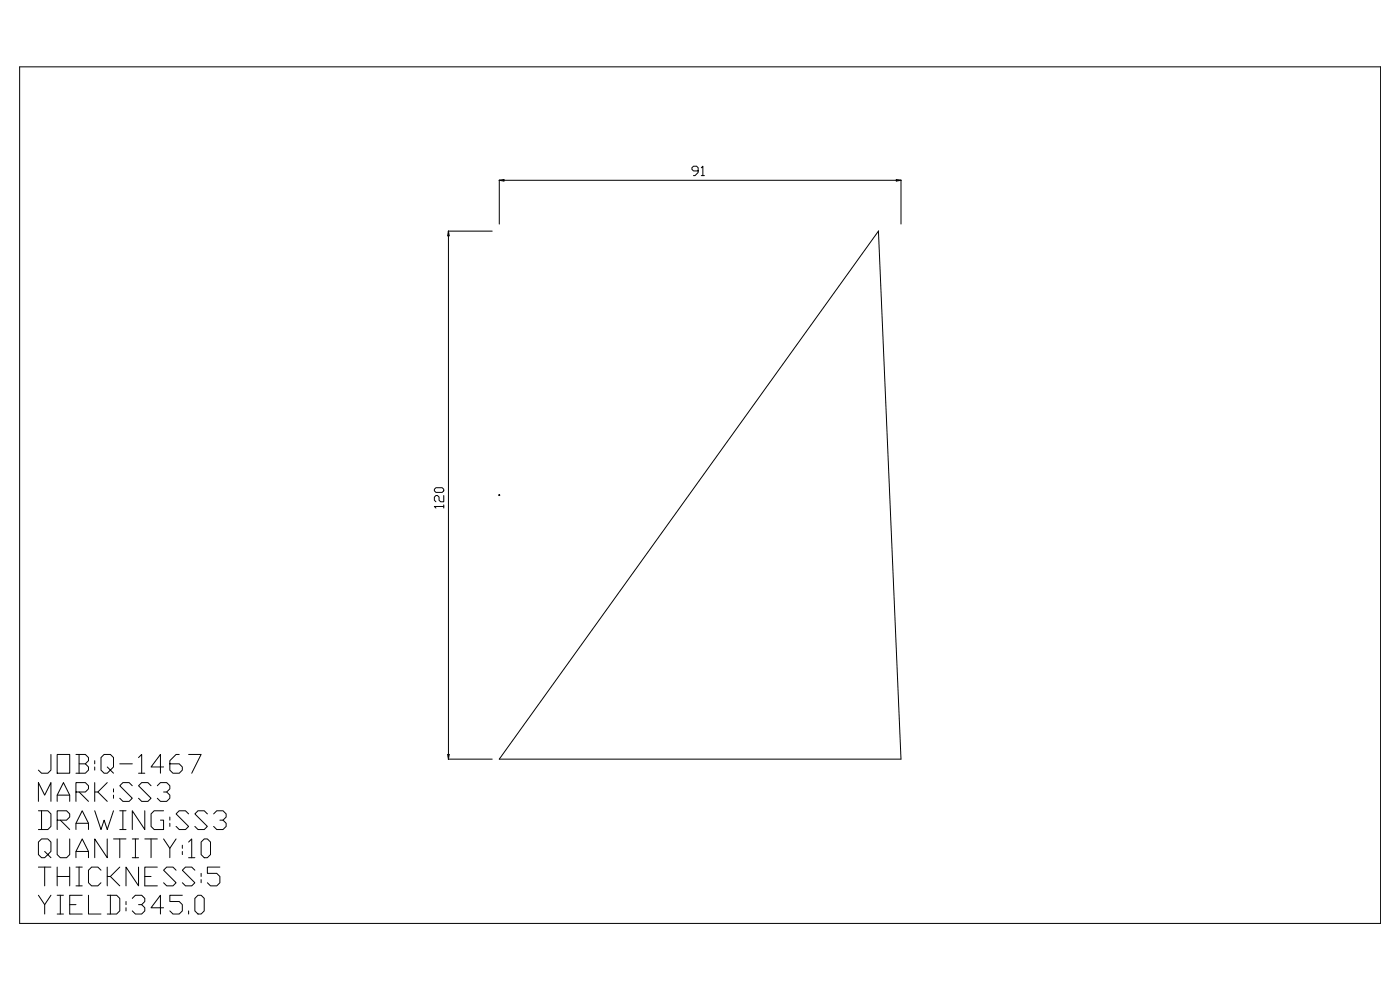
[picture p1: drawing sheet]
<svg xmlns="http://www.w3.org/2000/svg" width="420mm" height="297mm" viewBox="0 0 420 297" stroke-linecap="round" stroke-linejoin="round" font-family="sans-serif">
<g fill="none" stroke="#000" stroke-width=".3">
<path d="M5.9 20h408.1v256.9h-408.1zM149.7 54v13.2M149.7 54.1h120.5M149.7 54.1l1.4-.3v.5zM209.4 51.2h-1.4l-.5-.4v-.5l.5-.5h.9l.5 .5v1.4l-1 1h-.4M210.3 50.3l.5-.5v2.9M210.3 52.7h1M268.8 53.8l1.4 .3-1.4 .2zM270.2 54v13.2M134.4 69.3h13.2M134.5 69.3v158.3M134.5 69.3l.2 1.4h-.4z"/>
<path d="M263.4 69.3l6.8 158.3h-120.5zM263.4 69.3h.1M130.3 146.7l.4-.5h1.9l.5 .5v.5l-.5 .4h-1.9l-.4-.4zM133.1 151.9h-2.8l.4 .4M133.1 148.6v1.9h-1l-.4-.5v-.9l-.5-.5h-.5l-.4 .5v.9l.4 .5M133.1 151.4v.9M149.6 148.5h.3M149.7 148.3v.3M149.8 148.4l-.1 .1M15.3 226.2v4.7l-1 1h-1.8l-1-1M17.2 226.2h3.7v5.7h-3.7zM17.2 238.4h3.7"/>
<path d="M22.8 237.5h2.8l.9-1v-.9l-.9-.9h-2.8v5.6M22.8 226.2h2.8l.9 1v.9l-.9 .9M23.7 229h1.9l.9 1v.9l-.9 1h-2.8M23.7 226.2v5.7M23.7 237.5l2.8 2.8M28.4 228.1v.9M28.4 230v.9M28.4 234.7v5.6M29.3 237.5l2.9 2.8M32.2 234.7l-2.9 2.8h-.9M32.2 230l.9 .9-.9 1h-1l-.9-1v-3.7l.9-1h1.9l.9 1v2.8l-.9 .9 .9 1M34 236.5v1"/>
<path d="M34 238.4v1M35.9 229h3.8M39.7 235.6l-1-.9h-1.8l-1 .9 3.8 3.8-1 .9h-1.8l-1-.9M41.5 227.2l1-1v5.7M41.5 231.9h1.9M45.3 235.6l-.9-.9h-1.9l-1 .9 3.8 3.8-.9 .9h-1.9l-1-.9M47.2 235.6l.9-.9h1.9l.9 .9v.9l-.9 1h-.9M49.1 230h-3.8l2.8-3.8v5.7M50 237.5l.9 .9v1l-.9 .9h-1.9l-.9-.9M53.7 226.2h-.9l-1.9 1.9v2.8l1 1h1.8l1-1v-.9l-1-1h-2.8M56.6 226.2h3.7l-2.8 5.7M134.3 226.2h.4l-.2 1.4z"/>
<path d="M134.4 227.6h13.2M11.5 243.1h2.8l1 1v3.7l-1 .9h-2.8M11.5 240.3v-5.6l1.9 3.7 1.9-3.7v5.6M12.5 243.1v5.6M13.4 255.3l.9 1-.9 .9h-.9l-1-.9v-3.8l1-.9h1.8l1 .9v2.8l-1 1 1 .9M17.2 251.6v4.7l.9 .9h1.9l.9-.9v-4.7M17.2 245.9h2.8l.9-.9v-.9l-.9-1h-2.8v5.6M17.2 240.3v-1.9l1.8-3.7 1.9 3.7v1.9M18.1 245.9l2.8 2.8M22.8 257.2v-1.9l1.9-3.7 1.8 3.7v1.9M22.8 248.7v-1.8l1.9-3.8 1.8 3.8v1.8M22.8 255.3h3.7"/>
<path d="M22.8 246.9h3.7M28.4 243.1l1.9 5.6 .9-2.8 1 2.8 1.8-5.6M32.2 251.6v5.6l-3.8-5.6v5.6M34 251.6h3.8M35.9 251.6v5.6M35.9 243.1h1.9M35.9 248.7h1.9M36.9 243.1v5.6M39.7 251.6h1.8M39.7 257.2h1.8M40.6 251.6v5.6M43.4 243.1v5.6l-3.7-5.6v5.6"/>
<path d="M43.4 251.6h3.8M45.3 251.6v5.6M49.1 251.6l1.8 2.8v2.8M49.1 243.1h-2.9l-.9 1v3.7l.9 .9h2.9v-2.8h-1M50.9 245v.9M50.9 246.9v.9M52.8 251.6l-1.9 2.8M54.7 253.4v1M54.7 255.3v1M56.6 252.5l.9-.9v5.6M56.6 244.1l-1-1h-1.9l-.9 1 3.8 3.7-1 .9h-1.9l-.9-.9M56.6 257.2h1.8"/>
<path d="M61.3 251.6h.9l.9 .9v3.8l-.9 .9h-.9l-1-.9v-3.8zM62.2 244.1l-.9-1h-1.9l-1 1 3.8 3.7-.9 .9h-1.9l-1-.9M64.1 244.1l.9-1h1.9l.9 1v.9l-.9 .9h-1M66.9 245.9l.9 1v.9l-.9 .9h-1.9l-.9-.9M11.5 268.4l1.9 2.9v2.8M11.5 260h3.8M13.4 260v5.6M15.3 268.4l-1.9 2.9M17.2 268.4h1.8M17.2 274.1h1.8M17.2 260v5.6M17.2 262.8h3.7"/>
<path d="M18.1 268.4v5.7M20.9 271.3h1.9M20.9 260v5.6M22.8 260h1.9M22.8 265.6h1.9M23.7 260v5.6M24.7 268.4h-3.8v5.7h3.8M26.5 268.4v5.7h3.8M30.3 260.9l-1-.9h-1.8l-1 .9v3.8l1 .9h1.8l1-.9M32.2 268.4h2.8l.9 1v3.7l-.9 1h-2.8M32.2 260v5.6M33.1 268.4v5.7"/>
<path d="M33.1 262.8l2.8 2.8M35.9 260l-2.8 2.8h-.9M37.8 270.3v1M37.8 272.2v.9M39.7 269.4l.9-1h1.9l.9 1v.9l-.9 1h-1M41.5 260v5.6l-3.7-5.6v5.6M42.5 271.3l.9 .9v.9l-.9 1h-1.9l-.9-1M43.4 262.8h1.9M47.2 260h-3.8v5.6h3.8M49.1 272.2h-3.8l2.8-3.8v5.7M52.8 260.9l-.9-.9h-1.9l-.9 .9 3.7 3.8-.9 .9h-1.9l-.9-.9M54.7 268.4h-3.8v1.9h2.8l1 1v1.8l-1 1h-1.8l-1-1"/>
<path d="M56.6 273.1v1M58.4 260.9l-.9-.9h-1.9l-.9 .9 3.7 3.8-.9 .9h-1.9l-.9-.9M59.4 268.4h.9l1 1v3.7l-1 1h-.9l-1-1v-3.7zM60.3 261.9v.9M60.3 263.8v.9M65.9 260h-3.7v1.9h2.8l.9 .9v1.9l-.9 .9h-1.9l-.9-.9"/>
<circle cx="149.7" cy="148.5" r=".13"/>
</g>
</svg>
